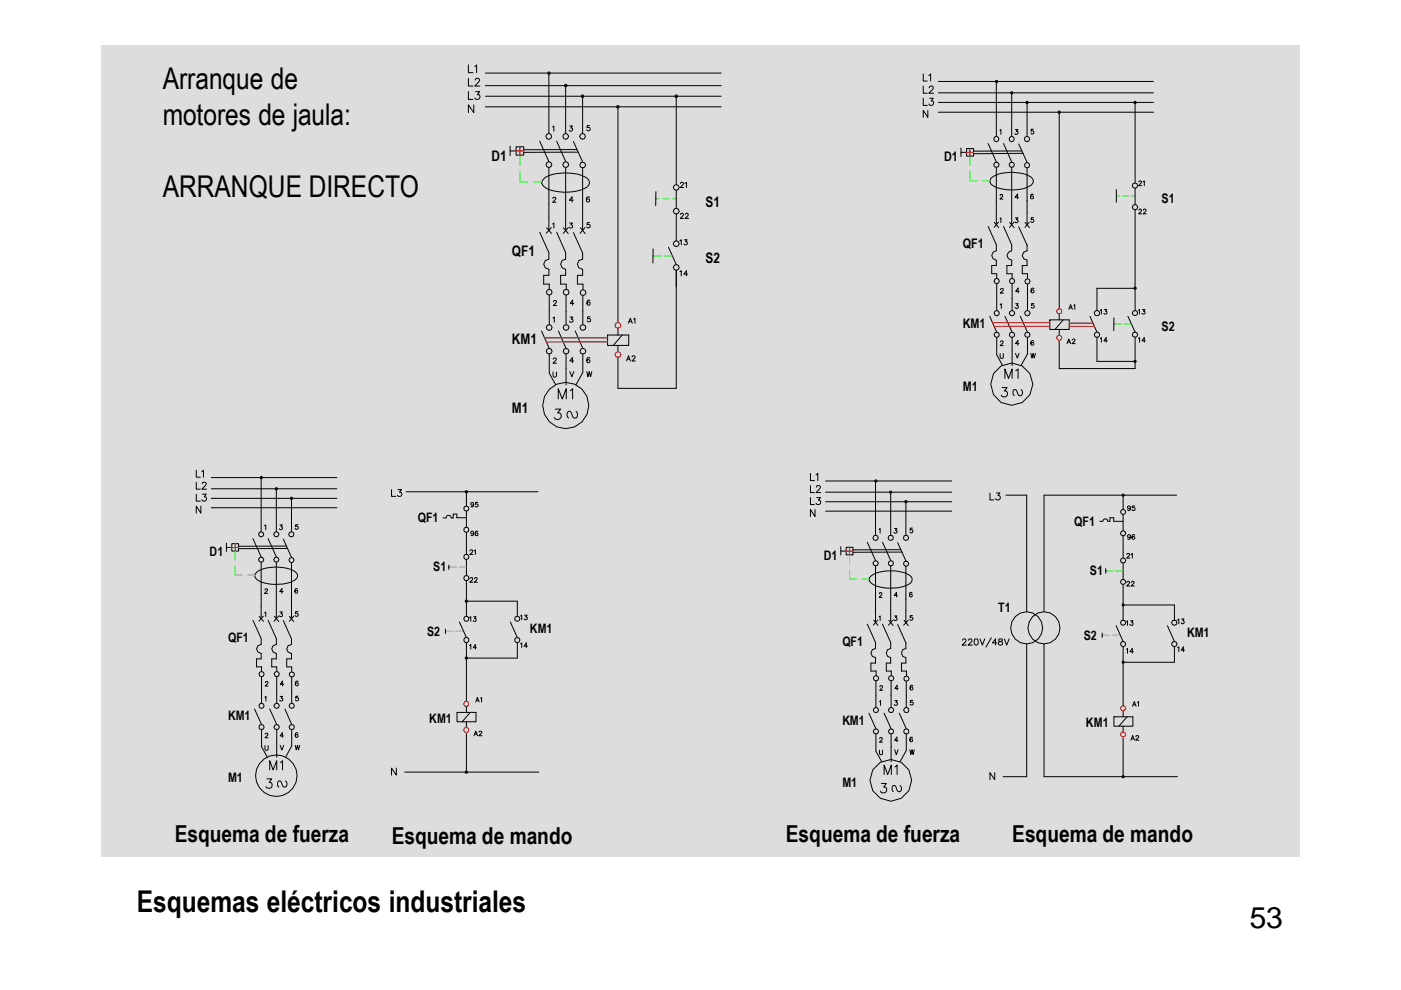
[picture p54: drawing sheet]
<svg xmlns="http://www.w3.org/2000/svg" width="297mm" height="210mm" viewBox="0 0 297 210" stroke-linecap="round" stroke-linejoin="round" font-family="sans-serif">
<defs><g id="words">
<g font-size="6.3">
<text x="34.5" y="18.9">Arranque de</text>
<text x="34.5" y="26.5">motores de jaula:</text>
<text x="34.5" y="41.8">ARRANQUE DIRECTO</text>
<text x="29" y="193.5">Esquemas eléctricos industriales</text>
<text x="265" y="196.8">53</text>
</g>
<g font-size="5">
<text x="37" y="178.5">Esquema de fuerza</text>
<text x="83.1" y="179">Esquema de mando</text>
<text x="166.6" y="178.5">Esquema de fuerza</text>
<text x="214.6" y="178.5">Esquema de mando</text>
</g>
<g font-size="3.1">
<text x="104.2" y="34.1">D1</text>
<text x="149.6" y="43.9">S1</text>
<text x="108.5" y="54.3">QF1</text>
<text x="149.6" y="55.8">S2</text>
<text x="108.5" y="72.9">KM1</text>
<text x="108.5" y="87.5">M1</text>
</g>
<g font-size="2.8">
<text x="200.1" y="34.2">D1</text>
<text x="246.3" y="43.1">S1</text>
<text x="204.1" y="52.6">QF1</text>
<text x="204.1" y="69.5">KM1</text>
<text x="246.3" y="70.1">S2</text>
<text x="204.1" y="82.9">M1</text>
<text x="88.6" y="110.7">QF1</text>
<text x="227.8" y="111.4">QF1</text>
<text x="44.4" y="117.9">D1</text>
<text x="174.7" y="118.7">D1</text>
<text x="91.9" y="121.1">S1</text>
<text x="231.1" y="121.9">S1</text>
<text x="211.6" y="129.7">T1</text>
<text x="48.3" y="136">QF1</text>
<text x="90.6" y="134.9">S2</text>
<text x="112.3" y="134.3">KM1</text>
<text x="178.6" y="136.9">QF1</text>
<text x="229.8" y="135.7">S2</text>
<text x="251.7" y="135.1">KM1</text>
<text x="48.3" y="152.7">KM1</text>
<text x="91" y="153.2">KM1</text>
<text x="178.6" y="153.7">KM1</text>
<text x="230.2" y="154.1">KM1</text>
<text x="48.3" y="165.9">M1</text>
<text x="178.6" y="166.9">M1</text>
</g>
</g></defs>
<path d="M21.5 9.7h254v190.5h-254z" fill-rule="evenodd" fill="#ddd"/>
<path d="M21.5 181.7h254v18.5h-254z" fill-rule="evenodd" fill="#fff"/>
<g fill="none" stroke="#000" stroke-width=".21">
<path d="M99.3 13.8v1.6h1M99.3 16.6v1.6h1M99.3 19.4v1.7h1M100.7 14.1l.3-.3v1.6M100.7 17l.3-.4h.4l.3 .5-1 1.1h1.1M100.8 19.4h.9l-.5 .7a.54 .54 0 0 1 .5 .5 .54 .54 0 0 1-.4 .5 .54 .54 0 0 1-.6-.4M102.9 15.5h50M102.9 18.2h50M116.2 15.3h.4v.4h-.4zM116.4 15.5v12.8M119.8 17.9h.3v.4h-.3zM119.9 18.2v10.1"/>
<path d="M195.7 15.7v1.5h.9M195.7 18.2v1.6h.9M196.9 16l.4-.3v1.5M197 18.6v-.1a.43 .43 0 0 1 .5-.3 .43 .43 0 0 1 .4 .5l-1 1.1h1M199 17.3h45.6M199 19.7h45.6M211.1 17.1h.4v.4h-.4zM211.2 17.3v11.6M214.5 19.7v9.2M100.5 22.2v1.7l-1.2-1.7v1.7M102.9 20.4h50M102.9 22.6h50"/>
<path d="M108.2 32h1.2M108.2 31v2M109.4 31.1h1.6v1.8h-1.6zM114.4 29.9l2 4.3M115.2 38a8.2 8.2 0 0 1 6.4-1.2 5.4 5.4 0 0 1 3.2 1.3 1.2 1.2 0 0 1-.9 1.9 10 10 0 0 1-8.2-.2 1.11 1.11 0 0 1-.5-1.8zM115.9 28.5l.5-.2 .4 .2 .2 .4-.2 .4-.4 .2-.5-.2-.2-.4zM115.9 34.5l.5-.2 .4 .2 .2 .4-.2 .4-.4 .2-.5-.2-.1-.4zM116.4 35.5v13.4M117.2 26.9l.2-.2v1.1M118 29.9l1.9 4.3M119.9 35.5v13.4M120.8 26.7h.6l-.4 .4a.36 .36 0 0 1 .4 .4 .36 .36 0 0 1-.3 .4 .36 .36 0 0 1-.4-.3"/>
<path d="M121.6 30l1.9 4.3M122.3 31.7h-11.3M122.6 32.3h-11.6M123.1 34.5l.4-.1 .4 .1 .3 .5-.3 .4-.4 .2-.4-.2-.2-.4zM123.5 20.4v7.9M123.5 35.6v13.3M125 26.6h-.5v.5a.39 .39 0 0 1 .5 0 .39 .39 0 0 1 0 .6 .39 .39 0 0 1-.6-.2M130.8 22.4h.4v.5h-.4zM131 22.6v45.8M143.4 20.4v18.7M144.3 38.9l.2-.2h.4v.4l-.7 .7h.7M145.2 38.9l.3-.2v1.1"/>
<path d="M195.7 20.8v1.6h.9M196.7 23.4v1.5l-1-1.5v1.5M197.1 20.8h.8l-.5 .6a.5 .5 0 0 1 .5 .8 .5 .5 0 0 1-.9 0l-.1-.1M199 21.7h45.6M199 23.8h45.6M203.7 32.3h1.2M203.7 31.4v1.8M204.9 31.5h1.5v1.6h-1.5zM209.5 30.4l1.7 3.9M210.2 37.7a8.6 8.6 0 0 1 8.4-.2 1.09 1.09 0 0 1 .4 1.2 1.09 1.09 0 0 1-.9 .8 9.3 9.3 0 0 1-7.5-.1 1.05 1.05 0 0 1-.4-1.7zM210.9 29.1l.3-.2 .4 .2 .2 .4-.2 .4-.4 .2-.3-.2-.2-.4zM211.2 35.5v12.1"/>
<path d="M212 27.6l.2-.1v1M212.8 30.4l1.7 3.9M214.1 29.1l.4-.2 .4 .2 .1 .4-.1 .4-.4 .2-.4-.2-.2-.4zM214.1 34.5l.4-.1 .4 .1 .1 .4-.1 .4-.4 .2-.4-.2-.2-.4zM214.5 35.5v12.1M215.3 27.5h.5l-.3 .4a.34 .34 0 0 1 .3 .2 .34 .34 0 0 1-.2 .4 .34 .34 0 0 1-.4-.2M216 30.5l1.8 3.9M216.7 32h-10.3M216.9 32.5l-10.5 .1M217.4 34.6l.4-.1 .3 .1 .2 .4-.2 .4-.3 .2-.4-.2-.2-.4zM217.6 21.5h.3v.4h-.3zM217.8 21.7v7.2"/>
<path d="M217.8 35.6v12M219.1 27.4h-.5v.4a.34 .34 0 0 1 .5 0 .34 .34 0 0 1 0 .5 .34 .34 0 0 1-.5-.1M224.4 23.6h.3v.4h-.3zM224.6 23.8v41.6M240.5 21.5h.3v.4h-.3zM240.7 21.7v17.1M240.7 39.9v3.4M241.5 38.6l.1-.2h.4v.3l-.6 .7h.7M242.4 38.5l.2-.1v1M114.4 49.2l2 4.4v1.3l-.8 .3-.3 .8 .3 .8 .8 .3v1.3h-1.1v1.8h1.2v1.1M115.9 48.3l1 1.2M116.9 48.3l-1.1 1.1"/>
<path d="M117.2 47.5l.2-.2v1M117.2 42.1l.2-.3 .4 .1v.3l-.6 .7h.7M118 49.2l1.9 4.4v1.3l-.7 .3-.3 .8 .3 .8 .7 .3v1.3h-1v1.8h1.2v1.1M119.5 48.3l1 1.2M120.5 48.3l-1.1 1.2M120.8 47.3h.6l-.4 .4a.37 .37 0 0 1 .3 .5 .37 .37 0 0 1-.6 0M121.5 42.5h-.8l.6-.8v1.1M121.6 49.3l1.9 4.3M123.1 48.3l1 1.2M123.5 53.6v1.3l-.8 .3-.3 .8 .3 .8 .8 .3v1.3h-1.1v1.8h1.2v1.1M124 48.3l-1 1.2M125 41.9l-.1-.1a.51 .51 0 0 0-.6 .4 .51 .51 0 0 0 .5 .6 .34 .34 0 0 0 .1-.6 .34 .34 0 0 0-.6 .3"/>
<path d="M125 47.2h-.5v.5a.38 .38 0 0 1 .5-.1 .38 .38 0 0 1 0 .6 .38 .38 0 0 1-.6-.1M138.5 52.8l-.1 3M139.1 40.6l-.1 3M141.7 52.4l1.7 3.7M143 44.3l.4-.1 .4 .1 .2 .5-.2 .4-.4 .2-.4-.2-.3-.4zM143 56.3l.4-.2 .4 .2 .2 .4-.2 .4-.4 .2-.4-.2-.3-.4zM143 51.2l.4-.1 .4 .1 .2 .5-.2 .4-.4 .2-.4-.2-.3-.4zM143.4 57.2v25.1h-12.4v-6.5M143.4 40.3v3.9M143.4 45.4v5.7M144.1 51.1l.3-.3v1.1M144.1 57.6l.3-.2v1.1"/>
<path d="M144.3 45.5l.2-.3h.2l.2 .4-.7 .7h.7M145.1 50.8h.6l-.3 .4a.37 .37 0 0 1 .2 .6 .37 .37 0 0 1-.6-.1M145.3 45.5l.2-.3h.3l.1 .4-.7 .7h.8M145.8 58.1h-.8l.5-.7v1.1M209.5 48l1.7 3.9v1.3l-.6 .3-.3 .7 .3 .7 .6 .3v1.1h-.9v1.7h1v1M210.8 47.2l.9 1.1M210.9 59.2l.4-.2 .4 .2 .2 .4-.2 .4-.4 .2-.4-.2-.1-.4zM211.7 47.1l-.9 1.1M212 46.4l.2-.2v1M212 41.5l.2-.3 .4 .1v.3l-.6 .6h.6M212.8 48l1.7 3.9v1.3l-.7 .3-.3 .7 .3 .7 .7 .3v1.1h-1v1.7h1.1v1M214.1 47.2l.9 1.1"/>
<path d="M215 47.1l-1 1.1M215.3 46.2h.5l-.3 .4a.35 .35 0 0 1 .3 .3 .35 .35 0 0 1-.2 .3 .35 .35 0 0 1-.4-.2M215.9 41.8h-.7l.5-.7v1.1M216 48.1l1.8 3.9M217.3 47.2l1 1.1M217.5 59.3l.3-.2 .4 .2 .2 .3-.2 .5-.4 .1-.3-.1-.2-.5zM217.8 51.9v1.3l-.8 .3-.3 .7 .3 .7 .8 .3v1.1h-1.1v1.7h1.1v1M218.2 47.1l-.9 1.1M219.1 41.3l-.1-.1a.44 .44 0 0 0-.6 .5 .44 .44 0 0 0 .7 .3 .32 .32 0 0 0-.2-.4 .32 .32 0 0 0-.4 .2M219.1 46.1h-.5v.5a.34 .34 0 0 1 .5 0 .34 .34 0 0 1 0 .5 .34 .34 0 0 1-.5-.2M236.7 40.2v2.7M240.7 44.5v21.3"/>
<path d="M241.5 44.6l.1-.3 .4 .2-.6 .8h.7M242.4 44.6a.3 .3 0 0 1 .3-.3 .3 .3 0 0 1 .3 .3l-.6 .7h.6M114.8 70.2l1.7 3.7M116 74l.5-.1 .4 .1 .1 .5-.1 .4-.4 .2-.5-.2-.2-.4zM116 69l.5-.2 .4 .2 .1 .4-.1 .4-.4 .3-.5-.3-.2-.4zM116 61.5l.5-.2 .4 .2 .1 .5-.1 .4-.4 .2-.5-.2-.1-.4zM116.5 75.1v4l1.3 2.5M116.5 62.6v6.2M117.3 67.4l.2-.2v1.1M117.3 78.9v.8l.3 .3 .3-.2 .1-.9M117.3 76.2l.2-.3 .4 .1v.3l-.6 .7h.7M117.3 64l.3-.3 .3 .1v.3l-.6 .7h.7"/>
<path d="M118.4 70.2l1.6 3.7M120 62.6v6.2M120 75.1v6.5M120.8 78.8l.4 1.1 .5-1.1M120.9 67.2h.6l-.4 .4a.36 .36 0 0 1 .4 .4 .36 .36 0 0 1-.3 .4 .36 .36 0 0 1-.4-.3M121.6 76.5h-.8l.6-.7v1.1M121.7 64.3h-.8l.5-.7v1.1M122 70.2l1.6 3.7M123.1 74l.5-.1 .4 .1 .2 .5-.2 .4-.4 .2-.5-.2-.1-.4zM123.1 69l.5-.2 .4 .2 .2 .4-.2 .4-.4 .3-.5-.3-.1-.4zM123.2 61.6l.4-.2 .4 .2 .2 .5-.2 .4-.4 .2-.4-.2-.2-.4zM123.6 75.1v3.9l-1.5 2.6"/>
<path d="M123.6 62.7v6.1M124.4 78.8l.3 1.1 .2-1.1 .3 1.1 .3-1.1M125 76v-.1a.55 .55 0 0 0-.7 .3 .55 .55 0 0 0 .4 .7 .34 .34 0 0 0 .4-.3 .34 .34 0 0 0-.3-.4 .34 .34 0 0 0-.4 .3M125.1 63.8l-.1-.1a.54 .54 0 0 0-.6 .4 .54 .54 0 0 0 .4 .6 .35 .35 0 0 0 .4-.3 .35 .35 0 0 0-.4-.4 .35 .35 0 0 0-.3 .3M125.1 67.2h-.5l-.1 .4a.38 .38 0 0 1 .6 0 .38 .38 0 0 1 0 .6 .38 .38 0 0 1-.6-.2M128.8 71h4.5v2.2h-4.5zM131 69.6v1.4M131 73.2v1.3M131.9 71l-1.9 2.2M132.8 76.5l.5-1.1 .3 1.1M133 76.2h.5M133.2 68.5l.4-1 .5 1"/>
<path d="M133.4 68.2h.5M134 75.7l.2-.3 .4 .1v.4l-.6 .6h.7M134.4 67.6l.2-.1v1M209.8 67.1l1.5 3.3M210.9 70.6l.4-.2 .4 .2 .2 .4-.2 .4-.4 .1-.4-.1-.1-.4zM210.9 66l.4-.2 .4 .2 .2 .4-.2 .4-.4 .2-.4-.2-.1-.4zM211.3 71.5v3.7l1.3 2.3M211.3 60.2v5.6M212 64.6l.3-.2v1M212 75l.1 .9 .2 .1 .4-.1v-.9M212.1 72.5l.2-.2h.3v.4l-.6 .6h.7M212.1 61.4a.3 .3 0 0 1 .3-.2 .3 .3 0 0 1 .3 .3l-.6 .6h.7"/>
<path d="M213.1 67.1l1.5 3.3M214.2 70.6l.4-.2 .4 .2 .1 .4-.1 .4-.4 .1-.4-.1-.2-.4zM214.6 60.2v5.6M214.6 71.5v6M215.3 74.9l.4 1 .4-1M215.3 78.6l.6-.4v2M215.3 64.4h.6l-.3 .4h.1a.35 .35 0 0 1 .1 .5 .35 .35 0 0 1-.6-.1M216 72.9h-.7l.5-.7v1M216.1 61.8h-.8l.6-.7v1M216.3 67.1l1.5 3.3M217.4 70.6l.4-.2 .4 .2 .2 .4-.2 .4-.4 .1-.4-.1-.1-.4zM217.8 71.5v3.6l-1.3 2.4"/>
<path d="M217.8 60.2v5.6M218.6 74.9l.2 1 .2-1 .3 1 .2-1M219.2 72.3h-.1a.44 .44 0 0 0-.6 .4 .44 .44 0 0 0 .7 .4 .32 .32 0 0 0-.2-.5 .32 .32 0 0 0-.4 .3M219.2 61.2v-.1a.45 .45 0 0 0-.6 .5 .45 .45 0 0 0 .6 .4 .33 .33 0 0 0-.2-.5 .33 .33 0 0 0-.4 .3M219.2 64.3h-.5v.5a.34 .34 0 0 1 .5 0 .34 .34 0 0 1-.1 .5 .34 .34 0 0 1-.5-.1M222.6 67.8h4.1v2h-4.1zM224.6 66.5v1.3M224.6 69.8v1.3M225.4 67.8l-1.7 2M226.2 72.9l.4-1 .4 1M226.4 72.5h.5M226.6 65.6l.4-1 .4 1"/>
<path d="M226.7 65.3h.5M227.3 72.1a.3 .3 0 0 1 .3-.2 .3 .3 0 0 1 .3 .2l-.6 .8h.7M227.7 64.8l.2-.2v1M231.1 67.1l1.5 3.3M232.6 71.5v5.1h8.1M233.3 65.8l.2-.2v1M233.3 71.8l.2-.2v1M234.1 65.6h.6l-.3 .4a.31 .31 0 0 1 .3 .4 .31 .31 0 0 1-.4 .2l-.2-.2M234.8 72.3h-.7l.4-.7v1M236.2 67.4l-.1 2.7M239.1 67.1l1.6 3.3M240.2 66l.5-.2 .3 .2 .2 .4-.2 .4-.3 .1-.5-.1-.1-.4z"/>
<path d="M240.5 60.9h.3v.4h-.3zM240.7 71.5v6.6h-16.1v-5.9M240.7 61.1h-8.1v4.7M241.4 65.8l.2-.2v1M241.4 71.8l.2-.2v1M242.2 65.6h.5l-.3 .4a.3 .3 0 0 1 .4 .3 .3 .3 0 0 1-.3 .3l-.4-.2M242.8 72.3h-.7l.5-.7v1M41.6 99.7v1.5h.9M42.8 100l.3-.3v1.5M117.7 86.7h1.2l-.7 .8a.75 .75 0 0 1 .7 1.1 .75 .75 0 0 1-1.3 .1l-.1-.2M118.4 84.6v-2.2l.8 2.2 .9-2.2v2.2M120.9 82.8l.5-.4v2.2"/>
<path d="M122.1 87.2a.97 .97 0 0 1 0 1.4h-.5l-.4-1a.52 .52 0 0 0-.6-.4 .89 .89 0 0 0 0 1.4M212.5 82.2h1l-.6 .7a.67 .67 0 0 1 .6 1 .67 .67 0 0 1-1.2-.1M213.1 80.2v-2l.7 2 .8-2v2M216.5 82.6a.71 .71 0 0 1 .3 .8 .71 .71 0 0 1-.6 .5l-.3-.2-.4-.9-.5-.2a.84 .84 0 0 0 0 1.3M41.6 104.8v1.5h.9M41.6 102.2v1.5h.9M42.6 107.3v1.5l-1-1.5v1.5M42.9 102.6v-.2l.5-.2 .3 .5-.9 1h1M42.9 104.8h.8l-.4 .5a.5 .5 0 0 1 .4 .8 .5 .5 0 0 1-.9-.1M44.8 101.3h26.6M44.8 103.6h26.6M44.8 105.7h26.6"/>
<path d="M44.8 107.7h26.6M48 116.1h1.1M48 115.1v1.8M49.1 115.3h1.5v1.5h-1.5zM53.6 114.2l1.8 3.9M55.4 101.3v11.4M55.4 119.2v11.9M56.1 111.5l.2-.2v1M56.9 114.2l1.7 3.9M58.6 103.6v9.1M58.6 119.2v11.9M59.3 111.3h.6l-.3 .4h.1a.34 .34 0 0 1 .1 .5 .34 .34 0 0 1-.6-.1"/>
<path d="M60.1 114.3l1.7 3.9M60.7 115.8h-10.1M61 116.3h-10.4M61.4 112.9l.4-.2 .4 .2 .1 .4-.1 .4-.4 .1-.4-.1-.2-.4zM61.6 105.5h.4v.3h-.4zM61.8 105.7v7M61.8 119.3v11.8M63.2 111.3h-.5l-.1 .4a.35 .35 0 0 1 .5-.1 .35 .35 0 0 1 0 .6 .35 .35 0 0 1-.5-.2M83 103.8v1.4h.9M84.4 103.8h.7l-.4 .6a.5 .5 0 0 1 .5 .6 .5 .5 0 0 1-.8 .2l-.2-.2M86.1 104.3h28M95.2 119.8v.9"/>
<path d="M98.5 111.9l.4-.1 .4 .1 .1 .4-.1 .4-.4 .2-.4-.2-.2-.4zM98.5 107.4l.4-.1 .4 .1 .1 .4-.1 .4-.4 .2-.4-.2-.2-.4zM98.7 104.1h.4v.3h-.4zM98.9 109.8h-2v-.8h-.8v.8h-.4a.55 .55 0 0 0-.6-.5 .55 .55 0 0 0-.5 .5h-.7M98.9 104.3v3M98.9 108.4v3.4M98.9 112.9v4.6M98.9 118.6v3.4M99.6 116.8a.3 .3 0 0 1 .4-.2 .3 .3 0 0 1 .2 .2l-.6 .8h.7M100.4 112.9a.3 .3 0 0 1-.4 .3 .3 .3 0 0 1-.2-.4 .3 .3 0 0 1 .5-.2 .49 .49 0 0 1 .2 .7 .49 .49 0 0 1-.6 .2M100.4 106.8l-.1 .3a.3 .3 0 0 1-.5-.3 .3 .3 0 0 1 .5-.2 .49 .49 0 0 1 .2 .6 .49 .49 0 0 1-.6 .2M100.6 116.8l.2-.2v1"/>
<path d="M101.3 112.7v-.1a.48 .48 0 0 0-.6 .4 .48 .48 0 0 0 .3 .6 .3 .3 0 0 0 .3-.3 .3 .3 0 0 0-.2-.3 .3 .3 0 0 0-.4 .2M101.3 106.5h-.5v.4a.34 .34 0 0 1 .5 0 .34 .34 0 0 1-.1 .5 .34 .34 0 0 1-.5-.1M171.8 105.5v1.5h.9M171.8 100.4v1.5h.9M171.8 103v1.4h.9M172.8 108v1.5l-1-1.5v1.5M173 100.7l.4-.3v1.5M173.1 103.3a.43 .43 0 0 1 .4-.4 .43 .43 0 0 1 .4 .4l-.2 .4-.7 .7h1M173.1 105.5h.8l-.4 .5a.5 .5 0 0 1 .4 .9 .5 .5 0 0 1-.9-.2M175 102h26.8M175 104.4h26.8M175 106.4h26.8"/>
<path d="M175 108.4h26.8M178.3 116.8h1.1M178.3 115.9v1.8M179.4 116h1.4v1.6h-1.4zM183.9 115l1.7 3.8M185.2 113.6l.4-.1 .5 .1 .1 .4-.1 .4-.5 .2-.4-.2-.1-.4zM185.3 119l.4-.1 .4 .1 .1 .4-.1 .4-.4 .2-.4-.2-.2-.4zM185.5 101.8h.4v.4h-.4zM185.6 102v11.5M185.6 120v12M186.4 112.2l.2-.1v.9M187.1 115l1.7 3.8"/>
<path d="M188.5 113.6l.3-.1 .5 .1 .1 .4-.1 .4-.5 .2-.3-.2-.2-.4zM188.5 119l.4-.1 .4 .1 .1 .4-.1 .4-.4 .2-.4-.2-.2-.4zM188.8 104.4v9.1M188.8 120v12M189.6 112.1h.6l-.3 .3h.1a.34 .34 0 0 1 .1 .6 .34 .34 0 0 1-.6-.1M190.3 115.1l1.8 3.8M191 116.5l-10.2 .1M191.3 117.1h-10.5M191.7 113.6l.4-.1 .4 .1 .2 .4-.2 .4-.4 .2-.4-.2-.1-.4zM191.9 106.2h.4v.4h-.4zM192.1 106.4v7.1M193.5 112h-.5v.4a.34 .34 0 0 1 .5 0 .34 .34 0 0 1-.1 .5 .34 .34 0 0 1-.5-.1"/>
<path d="M209.9 104.5v1.5h.8M211.2 104.5h.8l-.4 .6a.49 .49 0 0 1 .4 .7 .49 .49 0 0 1-.9-.1M213.3 105h4.4v24.7M233.2 110.5h.6l.2-.3 .4-.2 .3 .2 .2 .3h.4v-.7h.8v.7h2M237.7 118.4l.4-.1 .4 .1 .2 .4-.2 .5-.4 .1-.4-.1-.1-.5zM238.1 105v3M238.1 109.1v3.4M238.1 113.6v4.7M238.1 119.4v3.5M238.9 117.6a.3 .3 0 0 1 .4-.3 .3 .3 0 0 1 .2 .3l-.6 .7h.7M239.7 113.7a.32 .32 0 0 1-.5 .3 .32 .32 0 0 1-.1-.6 .32 .32 0 0 1 .5 .1v.7l-.2 .1-.3-.1M239.7 107.6a.32 .32 0 0 1-.4 .3 .32 .32 0 0 1-.2-.5 .32 .32 0 0 1 .5 0l.1 .4-.2 .4h-.4v-.1"/>
<path d="M239.8 117.5l.3-.2v1M240.6 113.5l-.1-.1a.44 .44 0 0 0-.6 .4 .44 .44 0 0 0 .7 .4 .32 .32 0 0 0-.2-.4 .32 .32 0 0 0-.4 .2M240.6 107.3h-.5l-.1 .4a.36 .36 0 0 1 .6-.1 .36 .36 0 0 1-.1 .6 .36 .36 0 0 1-.5-.2M249.5 105h-28.1v24.7M53.6 131.5l1.8 3.9v1.3l-.7 .2-.3 .7 .3 .7 .7 .3v1.1h-1v1.7h1.1v1M54.4 121.4a7.8 7.8 0 0 1 6.4-.9 3.1 3.1 0 0 1 2.3 1.4 1.28 1.28 0 0 1-1 1.3 9.1 9.1 0 0 1-7.4-.1 .99 .99 0 0 1-.3-1.7zM54.9 130.7l1 1M55.8 130.6l-.9 1.1M56.1 129.9l.2-.1v.9M56.2 125.1l.1-.3 .3 .1 .1 .2-.6 .7h.7M56.9 131.5l1.7 3.9v1.3l-.7 .2-.3 .7 .3 .7 .7 .3v1.1h-1v1.7h1.1v1M58.2 130.7l.9 1.1"/>
<path d="M59.1 130.6l-1 1.1M59.3 129.8h.6l-.3 .3a.34 .34 0 0 1 .3 .3 .34 .34 0 0 1-.3 .4 .34 .34 0 0 1-.4-.2M60 125.4h-.7l.5-.6v1M60.1 131.6l1.7 3.9M61.4 130.7l.9 1.1M61.8 135.4v1.3l-.7 .2-.3 .7 .3 .7 .7 .3v1.1h-1v1.7h1v1M62.3 130.6l-1 1.1M63.1 124.9l-.1-.1a.48 .48 0 0 0-.6 .4 .48 .48 0 0 0 .4 .6 .3 .3 0 0 0 .3-.3 .3 .3 0 0 0-.2-.3 .3 .3 0 0 0-.4 .2M63.2 129.7h-.5l-.1 .4a.36 .36 0 0 1 .6 0 .36 .36 0 0 1-.1 .5 .36 .36 0 0 1-.5-.1M94.4 133.4v.9M97.4 131.9l1.5 3.3M98.7 127.3h.4v.3h-.4z"/>
<path d="M98.7 139.4h.4v.3h-.4zM98.9 123.1v7.5M98.9 136.3v12.4M98.9 127.5h10.8v3.1M99.6 136.9l.2-.2v.9M99.6 130.9l.2-.1v.9M99.6 122.7a.3 .3 0 0 1 .4-.2 .3 .3 0 0 1 .2 .2l-.6 .7h.7M100.4 130.8h.5l-.3 .3h.2a.33 .33 0 0 1 .1 .6 .33 .33 0 0 1-.6-.1M100.6 122.7l.2-.2 .4 .1-.6 .8h.6M101 137.3h-.7l.5-.6v.9M108.2 131.9l1.5 3.3M109.3 135.3l.4-.1 .4 .1 .1 .4-.1 .4-.4 .2-.4-.2-.2-.4z"/>
<path d="M109.3 130.8l.4-.2 .4 .2 .1 .4-.1 .4-.4 .1-.4-.1-.2-.4zM109.7 136.3v3.2h-10.9M110.4 130.6l.2-.2v1M110.4 136.5l.2-.2v1M111.2 130.4h.6l-.3 .4h.1a.34 .34 0 0 1 .1 .6 .34 .34 0 0 1-.6-.2M111.8 137h-.7l.5-.7v1M183.9 132.3l1.7 3.9v1.3l-.6 .3-.3 .7 .3 .6 .6 .3v1.2h-.9v1.7h1.1v1M184.6 122.2a8.1 8.1 0 0 1 6.5-.9 3.1 3.1 0 0 1 2.3 1.4 1.17 1.17 0 0 1-1 1.3 9.1 9.1 0 0 1-7.4-.1 1 1 0 0 1-.4-1.7zM185.2 131.5l.9 1.1M186.1 131.4l-.9 1.1M186.4 130.8l.2-.2v1M186.4 125.9l.2-.3 .3 .1 .1 .2-.6 .8h.6"/>
<path d="M187.1 132.3l1.7 3.9v1.3l-.6 .3-.3 .7 .3 .6 .6 .3v1.2h-.9v1.7h1.1v1M188.5 131.5l.9 1.1M189.3 131.5l-.9 1M189.6 130.6h.6l-.3 .3a.34 .34 0 0 1 .3 .4 .34 .34 0 0 1-.3 .3 .34 .34 0 0 1-.4-.2M190.3 126.2h-.7l.5-.6v1M190.3 132.4l1.8 3.9M191.7 131.5l.9 1.1M192.1 136.2v1.3l-.7 .3-.3 .7 .3 .6 .7 .3v1.2h-1v1.7h1.1v1M192.1 120.1v11.9M192.6 131.5l-1 1M193.4 125.7l-.1-.1a.48 .48 0 0 0-.6 .4 .48 .48 0 0 0 .4 .6 .3 .3 0 0 0 .3-.3 .3 .3 0 0 0-.2-.3 .3 .3 0 0 0-.4 .2M193.5 130.5h-.5v.4a.34 .34 0 0 1 .5 0 .34 .34 0 0 1-.1 .5 .34 .34 0 0 1-.5-.1"/>
<path d="M204.1 135.8a.37 .37 0 0 1 .6-.3 .37 .37 0 0 1-.1 .6l-.6 .7h.9M205.4 135.8v-.3h.4l.3 .3-.8 1h.9M206.7 135.5h.3a.71 .71 0 0 1 .4 .7 .71 .71 0 0 1-.5 .6 .93 .93 0 0 1-.2-1.3zM207.8 135.5l.5 1.3 .5-1.3M210.2 135.2l-1.2 2M211.4 136.3h-1l.7-.8v1.3M211.8 135.5v.4l.8 .4a.45 .45 0 0 1-.5 .5 .45 .45 0 0 1-.4-.5l.8-.5-.1-.3zM212.9 135.5l.5 1.3 .5-1.3M217.7 136.5v28.2h-5M221.4 136.5v28.2h28.2M233.7 134.2v1M234.4 120.6v.9"/>
<path d="M236.6 132.7l1.5 3.3M237.7 123l.4-.1 .4 .1 .2 .4-.2 .4-.4 .1-.4-.1-.1-.4zM237.7 136.1l.4-.1 .4 .1 .2 .5-.2 .3-.4 .2-.4-.2-.1-.3zM237.7 131.6l.4-.1 .4 .1 .2 .4-.2 .4-.4 .2-.4-.2-.1-.4zM238.1 123.9v7.6M238.1 137.1v12.5M238.1 128.3h10.9v3.2M238.8 137.7l.3-.2v1M238.8 131.8l.3-.2v1M238.9 123.5a.3 .3 0 0 1 .3-.3 .3 .3 0 0 1 .3 .3l-.6 .7h.7M239.7 131.6h.5l-.3 .4a.34 .34 0 0 1 .3 .5 .34 .34 0 0 1-.6-.1M239.9 123.5a.3 .3 0 0 1 .3-.3 .3 .3 0 0 1 .2 .3l-.6 .7h.7"/>
<path d="M240.3 138.2h-.7l.5-.7v1M247.5 132.7l1.5 3.3M248.6 136.1l.4-.1 .4 .1 .2 .5-.2 .3-.4 .2-.4-.2-.2-.3zM248.6 131.6l.4-.1 .4 .1 .2 .4-.2 .4-.4 .2-.4-.2-.2-.4zM249 137.1v3.3h-10.9M249.7 131.4l.2-.2v1M249.7 137.3l.2-.1v1M250.5 131.2h.5l-.2 .4a.32 .32 0 0 1 .2 .5 .32 .32 0 0 1-.6-.1M251.2 137.8h-.8l.5-.6v1M54 150.3l1.5 3.3M55 153.8l.5-.2 .3 .2 .2 .3-.2 .5-.3 .1-.5-.1-.1-.5zM55 149.3l.5-.2 .3 .2 .2 .3-.2 .4-.3 .2-.5-.2-.1-.4z"/>
<path d="M55.1 142.5l.4-.1 .3 .1 .2 .4-.2 .4-.3 .2-.4-.2-.2-.4zM55.5 154.7v3.6l1.2 2.2M55.5 143.5v5.6M56.2 147.9l.2-.2v.9M56.2 158.1v.9l.3 .1 .3-.1 .1-.9M56.2 155.7l.1-.2 .3-.1 .2 .3-.6 .7h.7M56.3 144.7v-.2l.5 .1v.3l-.6 .6h.7M57.2 150.3l1.5 3.3M58.3 142.5l.4-.1 .4 .1 .1 .4-.1 .4-.4 .2-.4-.2-.2-.4zM58.3 153.8l.4-.2 .4 .2 .1 .3-.1 .5-.4 .1-.4-.1-.2-.5zM58.7 143.5v5.6M58.7 154.7v5.9"/>
<path d="M59.4 147.7h.5l-.3 .3a.34 .34 0 0 1 .3 .6 .32 .32 0 0 1-.6-.1M59.4 158l.4 1 .4-1M60.1 156h-.7l.5-.6v.9M60.2 145.1h-.8l.5-.7v1M60.4 150.3l1.4 3.3M61.5 142.6l.3-.1 .5 .1 .1 .4-.1 .4-.5 .2-.3-.2-.2-.4zM61.5 153.8l.3-.2 .5 .2 .1 .3-.1 .5-.5 .1-.3-.1-.2-.5zM61.5 149.3l.3-.2 .5 .2 .1 .3-.1 .4-.5 .2-.3-.2-.2-.4zM61.8 154.7v3.5l-1.2 2.3M61.8 143.6v5.5M62.6 158l.2 1 .3-1 .2 1 .2-1M63.2 155.5l-.2-.1a.47 .47 0 0 0-.4 .5 .47 .47 0 0 0 .5 .4 .3 .3 0 0 0 0-.5 .3 .3 0 0 0-.5 .2"/>
<path d="M63.2 144.6v-.2a.45 .45 0 0 0-.6 .5 .45 .45 0 0 0 .6 .4 .32 .32 0 0 0-.1-.5 .32 .32 0 0 0-.4 .1l-.1 .2M63.2 147.6h-.5v.4a.35 .35 0 0 1 .5 0 .35 .35 0 0 1 0 .5 .35 .35 0 0 1-.6-.1M96.9 151h4v2h-4zM98.9 149.8v1.2M98.9 153v1.2M98.9 155.5v8.2M99.7 151l-1.7 2M100.5 156l.4-1 .4 1M100.6 155.7h.5M100.9 148.8l.3-.9 .4 .9M101 148.5h.5M101.6 155.2a.3 .3 0 0 1 .3-.2 .3 .3 0 0 1 .2 .3l-.6 .7h.7"/>
<path d="M101.9 148l.2-.1v.9M184.2 151.2l1.5 3.3M185.3 143.4l.5-.1 .3 .1 .2 .4-.2 .4-.3 .2-.5-.2-.1-.4zM185.3 154.7l.4-.2 .4 .2 .2 .4-.2 .4-.4 .1-.4-.1-.1-.4zM185.3 150.2l.4-.2 .4 .2 .2 .3-.2 .5-.4 .1-.4-.1-.1-.5zM185.7 155.6v3.7l1.2 2.2M185.7 144.4v5.6M186.5 148.8l.2-.3v1.1M186.5 159v.8l.2 .2 .4-.1v-.9M186.5 156.6l.2-.2 .3 .1v.3l-.5 .6h.6M186.6 145.6l.1-.2 .4 .1v.3l-.6 .5h.7M187.4 151.2l1.5 3.3"/>
<path d="M188.5 143.4l.5-.1 .4 .1 .1 .4-.1 .4-.4 .2-.5-.2-.1-.4zM188.5 154.7l.4-.2 .4 .2 .2 .4-.2 .4-.4 .1-.4-.1-.1-.4zM188.5 150.2l.4-.2 .4 .2 .2 .3-.2 .5-.4 .1-.4-.1-.1-.5zM188.9 144.4v5.6M188.9 155.6v5.9M189.7 148.5h.5l-.3 .4a.34 .34 0 0 1 .4 .3 .34 .34 0 0 1-.3 .4 .34 .34 0 0 1-.4-.2M189.7 159l.3 1 .4-1M190.4 157h-.7l.5-.7v1M190.4 146h-.7l.5-.7v1M190.7 151.2l1.4 3.3M191.8 143.5l.4-.2 .4 .2 .1 .4-.1 .4-.4 .1-.4-.1-.2-.4zM191.8 154.7l.3-.2 .5 .2 .1 .4-.1 .4-.5 .1-.3-.1-.2-.4z"/>
<path d="M191.8 150.2l.3-.2 .5 .2 .1 .3-.1 .5-.5 .1-.3-.1-.2-.5zM192.1 155.6v3.5l-1.3 2.4M192.1 144.4v5.6M192.9 159l.2 1 .3-1 .2 1 .2-1M193.5 156.4l-.1-.1a.48 .48 0 0 0-.5 .4 .48 .48 0 0 0 .3 .6 .3 .3 0 0 0 .3-.3 .3 .3 0 0 0-.3-.3 .3 .3 0 0 0-.3 .3M193.5 145.5v-.2a.51 .51 0 0 0-.6 .4 .51 .51 0 0 0 .3 .6 .31 .31 0 0 0 .3-.4 .31 .31 0 0 0-.5-.1v.2M193.5 148.5h-.5v.4a.36 .36 0 0 1 .5 0 .36 .36 0 0 1 0 .6 .36 .36 0 0 1-.5-.2M236.2 152h4v2h-4zM238 140.2h.3v.4h-.3zM238.1 150.7v1.3M238.1 154v1.2M238.1 156.5v8.2"/>
<path d="M239 152l-1.8 2M239.8 156.9l.4-.9 .3 .9M239.9 156.6h.5M240.1 149.7l.4-.9 .4 .9M240.3 149.4h.4M240.8 156.2a.3 .3 0 0 1 .3-.3 .3 .3 0 0 1 .3 .4l-.6 .6h.7M241.2 149l.2-.2v.9M56.6 165.1h1l-.5 .8a.66 .66 0 0 1 .5 1 .66 .66 0 0 1-1.1 .1l-.1-.2M57.2 163.2v-1.9l.7 1.9 .8-1.9v1.9M59.4 161.7l.5-.4v1.9M60.5 165.6a.71 .71 0 0 1 .4 .7 .71 .71 0 0 1-.7 .6l-.3-.4-.4-.8-.4-.1a.84 .84 0 0 0 0 1.3M84 162.9v1.4l-1-1.4v1.4"/>
<path d="M85.8 163.7h28.5M98.7 163.5h.4v.4h-.4zM186.9 166.1h1l-.5 .8a.67 .67 0 0 1 .5 .9 .67 .67 0 0 1-1 .2l-.2-.3M187.4 164.2v-2l.8 2 .8-2v2M189.7 162.6l.5-.4v2M190.8 166.5a.71 .71 0 0 1 .4 .8 .71 .71 0 0 1-.7 .6l-.3-.4-.2-.6a.47 .47 0 0 0-.6-.4 .92 .92 0 0 0 0 1.4M210.9 163.8v1.5l-1-1.5v1.5"/>
<circle cx="214.5" cy="19.7" r=".25"/>
<circle cx="119.9" cy="28.9" r=".62"/>
<circle cx="119.9" cy="34.9" r=".62"/>
<circle cx="123.5" cy="20.4" r=".29"/>
<circle cx="123.5" cy="28.9" r=".61"/>
<circle cx="143.3" cy="20.4" r=".29"/>
<circle cx="143.4" cy="39.7" r=".62"/>
<circle cx="211.3" cy="34.9" r=".57"/>
<circle cx="217.7" cy="29.5" r=".57"/>
<circle cx="240.6" cy="39.3" r=".57"/>
<circle cx="214.6" cy="59.6" r=".57"/>
<circle cx="240.6" cy="43.9" r=".57"/>
<circle cx="120" cy="62" r=".62"/>
<circle cx="120" cy="69.4" r=".61"/>
<circle cx="120" cy="74.5" r=".61"/>
<circle cx="214.6" cy="66.4" r=".57"/>
<circle cx="217.8" cy="66.4" r=".57"/>
<circle cx="232.6" cy="66.4" r=".56"/>
<circle cx="232.6" cy="71" r=".56"/>
<circle cx="240.6" cy="71" r=".57"/>
<circle cx="240.7" cy="76.6" r=".25"/>
<circle cx="119.9" cy="86" r="4.9"/>
<circle cx="214.5" cy="81.5" r="4.5"/>
<circle cx="55.4" cy="113.3" r=".55"/>
<circle cx="55.4" cy="118.7" r=".55"/>
<circle cx="55.4" cy="101.3" r=".25"/>
<circle cx="58.6" cy="118.7" r=".55"/>
<circle cx="58.6" cy="113.3" r=".55"/>
<circle cx="58.6" cy="103.6" r=".25"/>
<circle cx="61.8" cy="118.7" r=".55"/>
<circle cx="98.9" cy="118.1" r=".54"/>
<circle cx="188.9" cy="104.3" r=".25"/>
<circle cx="192.1" cy="119.5" r=".55"/>
<circle cx="238.1" cy="113.1" r=".55"/>
<circle cx="238.1" cy="108.5" r=".55"/>
<circle cx="238.1" cy="105" r=".25"/>
<circle cx="98.8" cy="122.6" r=".55"/>
<circle cx="98.8" cy="135.7" r=".55"/>
<circle cx="98.9" cy="131.2" r=".54"/>
<circle cx="217.7" cy="133.1" r="3.4"/>
<circle cx="221.3" cy="133.1" r="3.4"/>
<circle cx="238.1" cy="128.3" r=".25"/>
<circle cx="58.7" cy="149.6" r=".55"/>
<circle cx="58.6" cy="164.5" r="4.4"/>
<circle cx="188.9" cy="165.4" r="4.4"/>
<circle cx="238.1" cy="164.7" r=".25"/>
</g>
<g fill="none" stroke="#f00" stroke-width=".21">
<path d="M109.4 32h1.6M110.2 31.1v1.8M204.9 32.3h1.5M205.7 31.5v1.6M115.4 71.6h13.4M128.8 72.5h-13M210.4 68.4h12.2M222.6 69.2h-11.8M224.2 65.6l.4-.2 .4 .2 .1 .4-.1 .4-.4 .1-.4-.1-.2-.4zM224.2 71.2l.4-.1 .4 .1 .1 .4-.1 .4-.4 .2-.4-.2-.2-.4zM226.7 68.5h5M226.7 69.2h5.3"/>
<path d="M49.1 116.1h1.5M49.9 115.3v1.5M179.4 116.8h1.4M180.1 116v1.6M98.5 148.8l.4-.1 .4 .1 .1 .5-.1 .3-.4 .2-.4-.2-.2-.3zM98.5 154.4l.4-.2 .4 .2 .1 .4-.1 .4-.4 .1-.4-.1-.2-.4zM237.7 155.3l.4-.1 .4 .1 .2 .4-.2 .4-.4 .2-.4-.2-.1-.4z"/>
<circle cx="131" cy="69" r=".62"/>
<circle cx="131" cy="75.2" r=".62"/>
<circle cx="238.1" cy="150.2" r=".55"/>
</g>
<g fill="none" stroke="#0f0" stroke-width=".21">
<path d="M110.2 32.9v2.2M110.2 36.4v2.2h1.7M113.2 38.6h1.6M205.7 33.1v2M205.7 36.3v2h1.4M208.4 38.3h1.5M138.5 54.3h1.7M139 42.1h.8M140.5 42.1h1.4M140.8 54.3h1.8M142.5 42.1h.8M236.7 41.5h.7"/>
<path d="M238 41.5h1.3M239.9 41.5h.6M236.2 68.7h1.5M238.3 68.7h1.6M49.9 116.8v2M180.1 117.6v1.9M49.9 120v2h1.4M52.6 122h1.4M94.4 133.9h1.6M95.2 120.3h1.5M96.6 133.9h1.5M97.4 120.3h1.5"/>
<path d="M180.1 120.8v2h1.5M182.8 122.8h1.5M233.7 134.7h1.5M234.4 121h1.6M235.8 134.7h1.6M236.6 121h1.5"/>
</g>
<use href="#words"/>
</svg>
